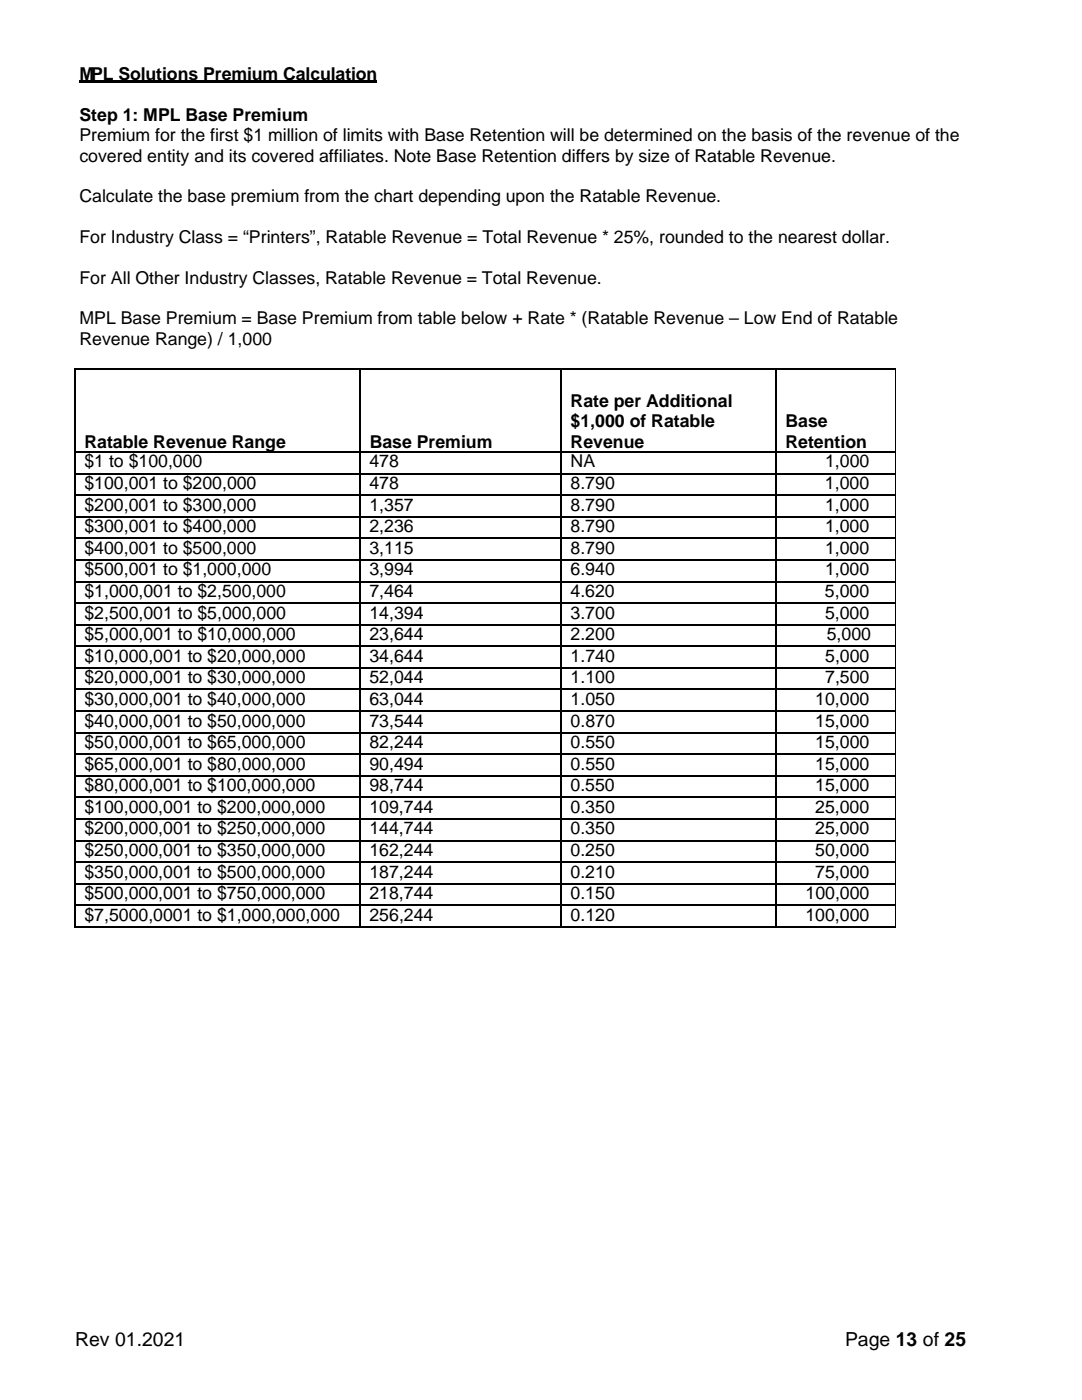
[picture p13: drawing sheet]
<svg xmlns="http://www.w3.org/2000/svg" width="216mm" height="279mm" viewBox="0 0 216 279" stroke-linecap="round" stroke-linejoin="round" font-family="sans-serif">
<defs><g id="words">
<g font-size="3.9">
<text x="15" y="268.6">Rev 01.2021</text>
<text x="168.6" y="268.6">Page 13 of 25</text>
</g>
<g font-size="3.5">
<text x="15.9" y="16">MPL Solutions Premium Calculation</text>
<text x="15.9" y="24.1">Step 1: MPL Base Premium</text>
<text x="15.9" y="28.2">Premium for the first $1 million of limits with Base Retention will be determined on the basis of the revenue of the</text>
<text x="15.9" y="32.3">covered entity and its covered affiliates. Note Base Retention differs by size of Ratable Revenue.</text>
<text x="15.9" y="40.4">Calculate the base premium from the chart depending upon the Ratable Revenue.</text>
<text x="15.9" y="48.5">For Industry Class = “Printers”, Ratable Revenue = Total Revenue * 25%, rounded to the nearest dollar.</text>
<text x="15.9" y="56.6">For All Other Industry Classes, Ratable Revenue = Total Revenue.</text>
<text x="15.9" y="64.7">MPL Base Premium = Base Premium from table below + Rate * (Ratable Revenue – Low End of Ratable</text>
<text x="15.9" y="68.8">Revenue Range) / 1,000</text>
<text x="113.9" y="81.2">Rate per Additional</text>
<text x="16.8" y="89.3">Ratable Revenue Range</text>
<text x="73.8" y="89.3">Base Premium</text>
<text x="113.9" y="85.3">$1,000 of Ratable</text>
<text x="113.9" y="89.3">Revenue</text>
<text x="156.7" y="85.3">Base</text>
<text x="156.7" y="89.3">Retention</text>
<text x="16.8" y="93.3">$1 to $100,000</text>
<text x="73.7" y="93.3">478</text>
<text x="113.8" y="93.3">NA</text>
<text x="164.6" y="93.3">1,000</text>
<text x="16.8" y="97.6">$100,001 to $200,000</text>
<text x="16.8" y="101.9">$200,001 to $300,000</text>
<text x="73.7" y="101.9">1,357</text>
<text x="73.7" y="97.6">478</text>
<text x="113.8" y="101.9">8.790</text>
<text x="113.8" y="97.6">8.790</text>
<text x="164.6" y="97.6">1,000</text>
<text x="164.6" y="101.9">1,000</text>
<text x="16.8" y="106.2">$300,001 to $400,000</text>
<text x="73.7" y="106.2">2,236</text>
<text x="113.8" y="106.2">8.790</text>
<text x="164.6" y="106.2">1,000</text>
<text x="16.8" y="110.5">$400,001 to $500,000</text>
<text x="73.7" y="110.5">3,115</text>
<text x="113.8" y="110.5">8.790</text>
<text x="164.6" y="110.5">1,000</text>
<text x="16.8" y="114.9">$500,001 to $1,000,000</text>
<text x="16.8" y="119.1">$1,000,001 to $2,500,000</text>
<text x="73.7" y="119.1">7,464</text>
<text x="73.7" y="114.9">3,994</text>
<text x="113.8" y="119.1">4.620</text>
<text x="113.8" y="114.9">6.940</text>
<text x="164.6" y="119.1">5,000</text>
<text x="164.6" y="114.9">1,000</text>
<text x="16.8" y="123.4">$2,500,001 to $5,000,000</text>
<text x="73.7" y="123.4">14,394</text>
<text x="113.8" y="123.4">3.700</text>
<text x="164.6" y="123.4">5,000</text>
<text x="16.8" y="127.8">$5,000,001 to $10,000,000</text>
<text x="73.7" y="127.8">23,644</text>
<text x="113.8" y="127.8">2.200</text>
<text x="165" y="127.8">5,000</text>
<text x="16.8" y="132.1">$10,000,001 to $20,000,000</text>
<text x="16.8" y="136.4">$20,000,001 to $30,000,000</text>
<text x="73.7" y="132.1">34,644</text>
<text x="73.7" y="136.4">52,044</text>
<text x="113.8" y="132.1">1.740</text>
<text x="113.8" y="136.4">1.100</text>
<text x="164.6" y="132.1">5,000</text>
<text x="164.6" y="136.4">7,500</text>
<text x="16.8" y="140.7">$30,000,001 to $40,000,000</text>
<text x="73.7" y="140.7">63,044</text>
<text x="113.8" y="140.7">1.050</text>
<text x="162.7" y="140.7">10,000</text>
<text x="16.8" y="145">$40,000,001 to $50,000,000</text>
<text x="16.8" y="149.3">$50,000,001 to $65,000,000</text>
<text x="73.7" y="145">73,544</text>
<text x="73.7" y="149.3">82,244</text>
<text x="113.8" y="145">0.870</text>
<text x="113.8" y="149.3">0.550</text>
<text x="162.7" y="145">15,000</text>
<text x="162.7" y="149.3">15,000</text>
<text x="16.8" y="153.6">$65,000,001 to $80,000,000</text>
<text x="73.7" y="153.6">90,494</text>
<text x="113.8" y="153.6">0.550</text>
<text x="162.7" y="153.6">15,000</text>
<text x="16.8" y="157.9">$80,000,001 to $100,000,000</text>
<text x="73.7" y="157.9">98,744</text>
<text x="113.8" y="157.9">0.550</text>
<text x="162.7" y="157.9">15,000</text>
<text x="16.8" y="162.2">$100,000,001 to $200,000,000</text>
<text x="16.8" y="166.5">$200,000,001 to $250,000,000</text>
<text x="73.7" y="162.2">109,744</text>
<text x="73.7" y="166.5">144,744</text>
<text x="113.8" y="162.2">0.350</text>
<text x="113.8" y="166.5">0.350</text>
<text x="162.7" y="162.2">25,000</text>
<text x="162.7" y="166.5">25,000</text>
<text x="16.8" y="170.8">$250,000,001 to $350,000,000</text>
<text x="73.7" y="170.8">162,244</text>
<text x="113.8" y="170.8">0.250</text>
<text x="162.7" y="170.8">50,000</text>
<text x="16.8" y="175.1">$350,000,001 to $500,000,000</text>
<text x="16.8" y="179.4">$500,000,001 to $750,000,000</text>
<text x="73.7" y="175.1">187,244</text>
<text x="73.7" y="179.4">218,744</text>
<text x="113.8" y="175.1">0.210</text>
<text x="113.8" y="179.4">0.150</text>
<text x="160.7" y="179.4">100,000</text>
<text x="162.7" y="175.1">75,000</text>
<text x="16.8" y="183.7">$7,5000,0001 to $1,000,000,000</text>
<text x="73.7" y="183.7">256,244</text>
<text x="113.8" y="183.7">0.120</text>
<text x="160.7" y="183.7">100,000</text>
</g>
<text font-size=".4" x="15.9" y="16">U</text>
</g></defs>
<g fill="#000">
<path d="M15.9 16h59.4v.6h-59.4zM14.9 73.6h.2v.3h-.2zM71.7 73.6h.3v.3h-.3zM111.9 73.6h.2v.3h-.2zM154.7 73.6h.3v.3h-.3zM178.6 73.6h.2v.3h-.2zM14.9 90.1h.2v.3h-.2zM14.9 94.4h.2v.3h-.2zM14.9 98.7h.2v.3h-.2zM71.7 90.1h.3v.3h-.3zM71.7 94.4h.3v.3h-.3zM71.7 98.7h.3v.3h-.3z"/>
<path d="M111.9 90.1h.2v.3h-.2zM111.9 94.4h.2v.3h-.2zM111.9 98.7h.2v.3h-.2zM154.7 90.1h.3v.3h-.3zM154.7 94.4h.3v.3h-.3zM154.7 98.7h.3v.3h-.3zM178.6 90.1h.2v.3h-.2zM178.6 94.4h.2v.3h-.2zM178.6 98.7h.2v.3h-.2zM14.9 103h.2v.3h-.2zM14.9 107.3h.2v.3h-.2zM14.9 111.6h.2v.3h-.2z"/>
<path d="M14.9 116h.2v.2h-.2zM71.7 103h.3v.3h-.3zM71.7 107.3h.3v.3h-.3zM71.7 111.6h.3v.3h-.3zM71.7 116h.3v.2h-.3zM111.9 103h.2v.3h-.2zM111.9 107.3h.2v.3h-.2zM111.9 111.6h.2v.3h-.2zM111.9 116h.2v.2h-.2zM154.7 103h.3v.3h-.3zM154.7 107.3h.3v.3h-.3zM154.7 111.6h.3v.3h-.3z"/>
<path d="M154.7 116h.3v.2h-.3zM178.6 103h.2v.3h-.2zM178.6 107.3h.2v.3h-.2zM178.6 111.6h.2v.3h-.2zM178.6 116h.2v.2h-.2zM14.9 120.2h.2v.3h-.2zM14.9 124.5h.2v.3h-.2zM14.9 128.9h.2v.2h-.2zM14.9 133.2h.2v.2h-.2zM14.9 137.5h.2v.2h-.2zM71.7 120.2h.3v.3h-.3zM71.7 124.5h.3v.3h-.3z"/>
<path d="M71.7 128.9h.3v.2h-.3zM71.7 133.2h.3v.2h-.3zM71.7 137.5h.3v.2h-.3zM111.9 120.2h.2v.3h-.2zM111.9 124.5h.2v.3h-.2zM111.9 128.9h.2v.2h-.2zM111.9 133.2h.2v.2h-.2zM111.9 137.5h.2v.2h-.2zM154.7 120.2h.3v.3h-.3zM154.7 124.5h.3v.3h-.3zM154.7 128.9h.3v.2h-.3zM154.7 133.2h.3v.2h-.3z"/>
<path d="M154.7 137.5h.3v.2h-.3zM178.6 120.2h.2v.3h-.2zM178.6 124.5h.2v.3h-.2zM178.6 128.9h.2v.2h-.2zM178.6 133.2h.2v.2h-.2zM178.6 137.5h.2v.2h-.2zM14.9 141.8h.2v.2h-.2zM14.9 146.1h.2v.3h-.2zM14.9 150.4h.2v.3h-.2zM14.9 154.7h.2v.3h-.2zM14.9 159h.2v.3h-.2zM71.7 141.8h.3v.2h-.3z"/>
<path d="M71.7 146.1h.3v.3h-.3zM71.7 150.4h.3v.3h-.3zM71.7 154.7h.3v.3h-.3zM71.7 159h.3v.3h-.3zM111.9 141.8h.2v.2h-.2zM111.9 146.1h.2v.3h-.2zM111.9 150.4h.2v.3h-.2zM111.9 154.7h.2v.3h-.2zM111.9 159h.2v.3h-.2zM154.7 141.8h.3v.2h-.3zM154.7 146.1h.3v.3h-.3zM154.7 150.4h.3v.3h-.3z"/>
<path d="M154.7 154.7h.3v.3h-.3zM154.7 159h.3v.3h-.3zM178.6 141.8h.2v.2h-.2zM178.6 146.1h.2v.3h-.2zM178.6 150.4h.2v.3h-.2zM178.6 154.7h.2v.3h-.2zM178.6 159h.2v.3h-.2zM14.9 163.3h.2v.3h-.2zM14.9 167.6h.2v.3h-.2zM14.9 171.9h.2v.3h-.2zM14.9 176.2h.2v.3h-.2zM71.7 163.3h.3v.3h-.3z"/>
<path d="M71.7 167.6h.3v.3h-.3zM71.7 171.9h.3v.3h-.3zM71.7 176.2h.3v.3h-.3zM111.9 163.3h.2v.3h-.2zM111.9 167.6h.2v.3h-.2zM111.9 171.9h.2v.3h-.2zM111.9 176.2h.2v.3h-.2zM154.7 163.3h.3v.3h-.3zM154.7 167.6h.3v.3h-.3zM154.7 171.9h.3v.3h-.3zM154.7 176.2h.3v.3h-.3zM178.6 163.3h.2v.3h-.2z"/>
<path d="M178.6 167.6h.2v.3h-.2zM178.6 171.9h.2v.3h-.2zM178.6 176.2h.2v.3h-.2zM14.9 180.5h.2v.3h-.2zM71.7 180.5h.3v.3h-.3zM111.9 180.5h.2v.3h-.2zM154.7 180.5h.3v.3h-.3zM178.6 180.5h.2v.3h-.2z"/>
</g>
<g fill="none" stroke="#000" stroke-width=".25">
<path d="M14.9 73.7h56.8M15 73.9v16.2M71.9 73.9v16.2M72 73.7h39.9M112 73.9v16.2M112.1 73.7h42.6M154.9 73.9v16.2M155 73.7h23.6M15 90.4v4M15 94.7v4M15 99v4M15.1 90.2h56.6"/>
<path d="M15.1 94.5h56.6M15.1 98.8h56.6M71.9 90.4v4M71.9 94.7v4M71.9 99v4M72 90.2h39.9M72 94.5h39.9M72 98.8h39.9M112 90.4v4M112 94.7v4M112 99v4M112.1 90.2h42.6"/>
<path d="M112.1 94.5h42.6M112.1 98.8h42.6M154.9 90.4v4M154.9 94.7v4M154.9 99v4M155 90.2h23.6M155 94.5h23.6M155 98.8h23.6M15 103.3v4M15 107.6v4M15 111.9v4.1M15 116.2v4"/>
<path d="M15.1 103.1h56.6M15.1 107.4h56.6M15.1 111.8h56.6M15.1 116.1h56.6M71.9 103.3v4M71.9 107.6v4M71.9 111.9v4.1M71.9 116.2v4M72 103.1h39.9M72 107.4h39.9M72 111.8h39.9M72 116.1h39.9"/>
<path d="M112 103.3v4M112 107.6v4M112 111.9v4.1M112 116.2v4M112.1 103.1h42.6M112.1 107.4h42.6M112.1 111.8h42.6M112.1 116.1h42.6M154.9 103.3v4M154.9 107.6v4M154.9 111.9v4.1M154.9 116.2v4"/>
<path d="M155 103.1h23.6M155 107.4h23.6M155 111.8h23.6M155 116.1h23.6M15 120.5v4M15 124.8v4.1M15 129.1v4.1M15 133.4v4.1M15 137.7v4.1M15.1 120.4h56.6M15.1 124.7h56.6M15.1 129h56.6"/>
<path d="M15.1 133.3h56.6M15.1 137.6h56.6M71.9 120.5v4M71.9 124.8v4.1M71.9 129.1v4.1M71.9 133.4v4.1M71.9 137.7v4.1M72 120.4h39.9M72 124.7h39.9M72 129h39.9M72 133.3h39.9M72 137.6h39.9"/>
<path d="M112 120.5v4M112 124.8v4.1M112 129.1v4.1M112 133.4v4.1M112 137.7v4.1M112.1 120.4h42.6M112.1 124.7h42.6M112.1 129h42.6M112.1 133.3h42.6M112.1 137.6h42.6M154.9 120.5v4M154.9 124.8v4.1"/>
<path d="M154.9 129.1v4.1M154.9 133.4v4.1M154.9 137.7v4.1M155 120.4h23.6M155 124.7h23.6M155 129h23.6M155 133.3h23.6M155 137.6h23.6M15 142v4.1M15 146.4v4M15 150.7v4M15 155v4"/>
<path d="M15 159.3v4M15.1 141.9h56.6M15.1 146.2h56.6M15.1 150.5h56.6M15.1 154.8h56.6M15.1 159.1h56.6M71.9 142v4.1M71.9 146.4v4M71.9 150.7v4M71.9 155v4M71.9 159.3v4M72 141.9h39.9"/>
<path d="M72 146.2h39.9M72 150.5h39.9M72 154.8h39.9M72 159.1h39.9M112 142v4.1M112 146.4v4M112 150.7v4M112 155v4M112 159.3v4M112.1 141.9h42.6M112.1 146.2h42.6M112.1 150.5h42.6"/>
<path d="M112.1 154.8h42.6M112.1 159.1h42.6M154.9 142v4.1M154.9 146.4v4M154.9 150.7v4M154.9 155v4M154.9 159.3v4M155 141.9h23.6M155 146.2h23.6M155 150.5h23.6M155 154.8h23.6M155 159.1h23.6"/>
<path d="M15 163.6v4M15 167.9v4M15 172.2v4M15 176.5v4M15.1 163.4h56.6M15.1 167.7h56.6M15.1 172.1h56.6M15.1 176.4h56.6M71.9 163.6v4M71.9 167.9v4M71.9 172.2v4M71.9 176.5v4"/>
<path d="M72 163.4h39.9M72 167.7h39.9M72 172.1h39.9M72 176.4h39.9M112 163.6v4M112 167.9v4M112 172.2v4M112 176.5v4M112.1 163.4h42.6M112.1 167.7h42.6M112.1 172.1h42.6M112.1 176.4h42.6"/>
<path d="M154.9 163.6v4M154.9 167.9v4M154.9 172.2v4M154.9 176.5v4M155 163.4h23.6M155 167.7h23.6M155 172.1h23.6M155 176.4h23.6M14.9 185h56.8M15 180.8v4.3M15.1 180.7h56.6M71.9 180.8v4.3"/>
<path d="M72 180.7h39.9M72 185h39.9M112 180.8v4.3M112.1 180.7h42.6M112.1 185h42.6M154.9 180.8v4.3M155 180.7h23.6M155 185h23.6"/>
</g>
<g fill="none" stroke="#000" stroke-width=".2">
<path d="M178.7 73.9v16.2M178.7 90.4v4M178.7 94.7v4M178.7 99v4M178.7 103.3v4M178.7 107.6v4M178.7 111.9v4.1M178.7 116.2v4M178.7 120.5v4M178.7 124.8v4.1M178.7 129.1v4.1M178.7 133.4v4.1"/>
<path d="M178.7 137.7v4.1M178.7 142v4.1M178.7 146.4v4M178.7 150.7v4M178.7 155v4M178.7 159.3v4M178.7 163.6v4M178.7 167.9v4M178.7 172.2v4M178.7 176.5v4M178.7 180.8v4.3"/>
</g>
<use href="#words"/>
</svg>
